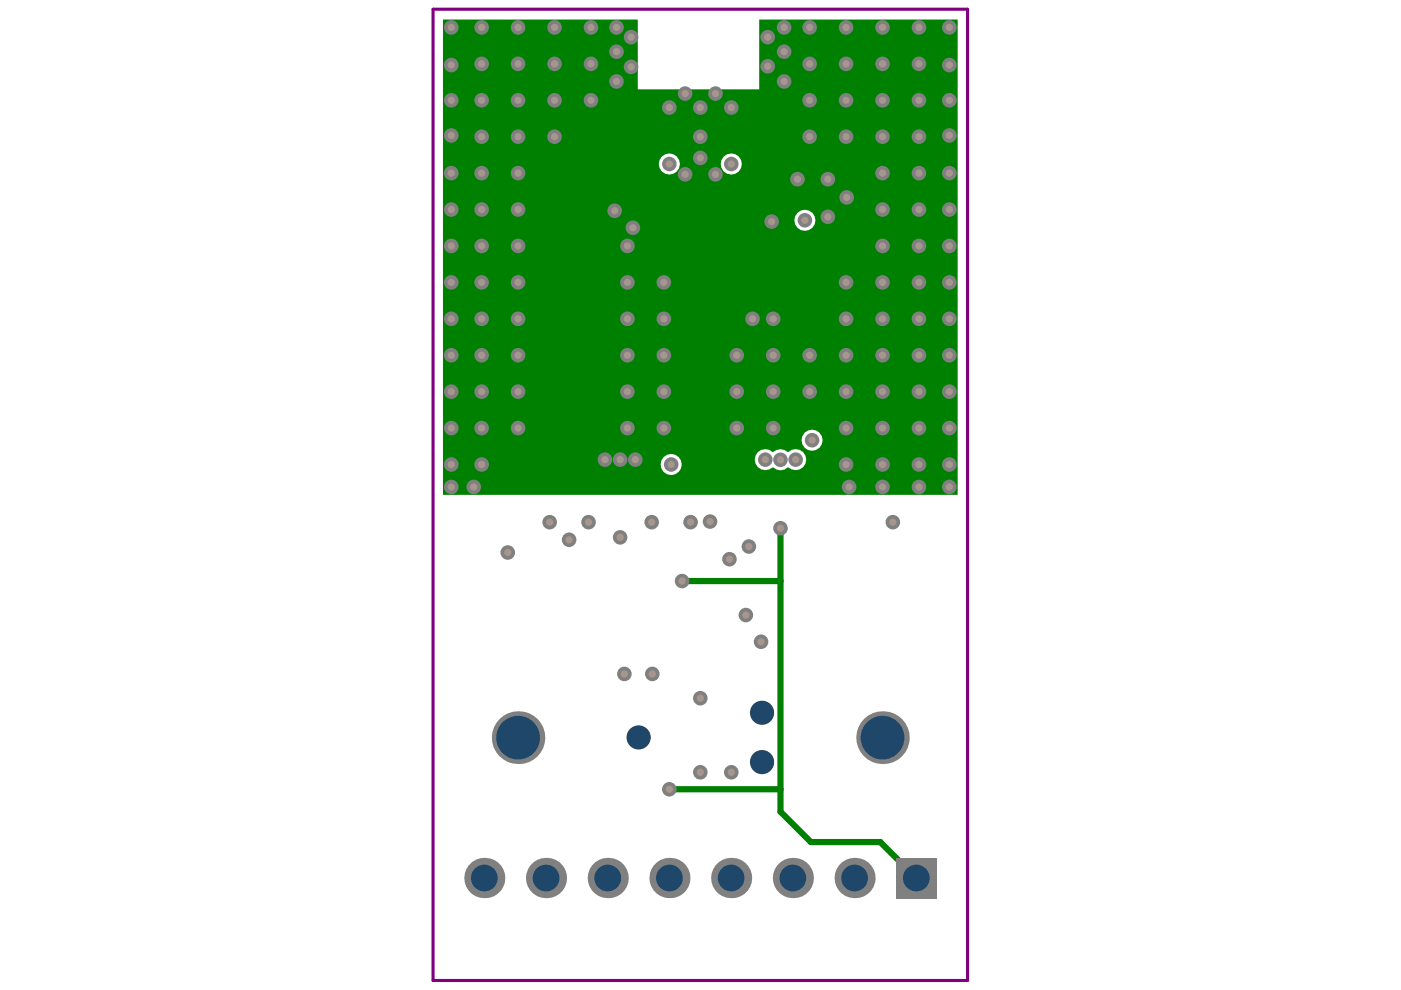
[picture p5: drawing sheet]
<svg xmlns="http://www.w3.org/2000/svg" width="297mm" height="210mm" viewBox="0 0 297 210" stroke-linecap="round" stroke-linejoin="round" font-family="sans-serif">
<path d="M93.9 4.1h41.3v14.8h25.8v-14.8h42v100.8h-109.1zM152.8 34.8a2.25 2.25 0 0 0 4.5 0 2.25 2.25 0 0 0-4.5 0zM139.7 34.8a2.25 2.25 0 0 0 4.5 0 2.25 2.25 0 0 0-4.5 0zM168.4 46.7a2.25 2.25 0 0 0 4.5 0 2.25 2.25 0 0 0-4.5 0zM169.9 93.3a2.25 2.25 0 0 0 4.5 0 2.25 2.25 0 0 0-4.5 0zM160.7 95.9a2.27 2.27 0 0 0 0 3.2 2.27 2.27 0 0 0 3.2 0 2.24 2.24 0 0 0 3.2 0 2.25 2.25 0 0 0 3.1 0 2.25 2.25 0 0 0 .1-3.2 2.25 2.25 0 0 0-3.2 0 2.44 2.44 0 0 0-3.3 0 2.24 2.24 0 0 0-3.1 0zM140.1 98.5a2.24 2.24 0 0 0 4.4 0 2.24 2.24 0 0 0-4.4 0z" fill="#008000"/>
<path d="M165.5 112v60.1l6.4 6.4h14.8l7.6 7.7M144.6 123.2h20.9M141.9 167.3h23.6" fill="none" stroke="#008000" stroke-width="1.3"/>
<circle cx="158.8" cy="115.9" r="1.55" fill="#808080"/>
<circle cx="158.8" cy="115.9" r=".77" fill="#a6968d"/>
<circle cx="150.5" cy="110.6" r="1.55" fill="#808080"/>
<circle cx="150.5" cy="110.6" r=".77" fill="#a6968d"/>
<circle cx="158.1" cy="130.4" r="1.55" fill="#808080"/>
<circle cx="158.1" cy="130.4" r=".77" fill="#a6968d"/>
<circle cx="161.4" cy="136.1" r="1.55" fill="#808080"/>
<circle cx="161.4" cy="136.1" r=".77" fill="#a6968d"/>
<circle cx="120.7" cy="114.4" r="1.55" fill="#808080"/>
<circle cx="120.7" cy="114.4" r=".77" fill="#a6968d"/>
<circle cx="124.8" cy="110.7" r="1.55" fill="#808080"/>
<circle cx="124.8" cy="110.7" r=".77" fill="#a6968d"/>
<circle cx="131.5" cy="113.9" r="1.55" fill="#808080"/>
<circle cx="131.5" cy="113.9" r=".77" fill="#a6968d"/>
<circle cx="144.6" cy="123.2" r="1.55" fill="#808080"/>
<circle cx="144.6" cy="123.2" r=".77" fill="#a6968d"/>
<circle cx="194.8" cy="5.8" r="1.55" fill="#808080"/>
<circle cx="194.8" cy="5.8" r=".77" fill="#a6968d"/>
<circle cx="194.8" cy="13.5" r="1.55" fill="#808080"/>
<circle cx="194.8" cy="13.5" r=".77" fill="#a6968d"/>
<circle cx="194.8" cy="21.3" r="1.55" fill="#808080"/>
<circle cx="194.8" cy="21.3" r=".77" fill="#a6968d"/>
<circle cx="194.8" cy="29" r="1.55" fill="#808080"/>
<circle cx="194.8" cy="29" r=".77" fill="#a6968d"/>
<circle cx="194.8" cy="36.7" r="1.55" fill="#808080"/>
<circle cx="194.8" cy="36.7" r=".77" fill="#a6968d"/>
<circle cx="194.8" cy="44.4" r="1.55" fill="#808080"/>
<circle cx="194.8" cy="44.4" r=".77" fill="#a6968d"/>
<circle cx="194.8" cy="52.1" r="1.55" fill="#808080"/>
<circle cx="194.8" cy="52.2" r=".77" fill="#a6968d"/>
<circle cx="194.8" cy="59.9" r="1.55" fill="#808080"/>
<circle cx="194.8" cy="59.9" r=".77" fill="#a6968d"/>
<circle cx="194.8" cy="67.6" r="1.55" fill="#808080"/>
<circle cx="194.8" cy="67.6" r=".77" fill="#a6968d"/>
<circle cx="194.8" cy="75.3" r="1.55" fill="#808080"/>
<circle cx="194.8" cy="75.3" r=".77" fill="#a6968d"/>
<circle cx="194.8" cy="83" r="1.55" fill="#808080"/>
<circle cx="194.8" cy="83" r=".77" fill="#a6968d"/>
<circle cx="194.8" cy="90.8" r="1.55" fill="#808080"/>
<circle cx="194.8" cy="90.8" r=".77" fill="#a6968d"/>
<circle cx="187.1" cy="5.8" r="1.55" fill="#808080"/>
<circle cx="187.1" cy="5.8" r=".77" fill="#a6968d"/>
<circle cx="187.1" cy="13.5" r="1.55" fill="#808080"/>
<circle cx="187.1" cy="13.5" r=".77" fill="#a6968d"/>
<circle cx="187.1" cy="21.3" r="1.55" fill="#808080"/>
<circle cx="187.1" cy="21.3" r=".77" fill="#a6968d"/>
<circle cx="187.1" cy="29" r="1.55" fill="#808080"/>
<circle cx="187.1" cy="29" r=".77" fill="#a6968d"/>
<circle cx="187.1" cy="36.7" r="1.55" fill="#808080"/>
<circle cx="187.1" cy="36.7" r=".77" fill="#a6968d"/>
<circle cx="187.1" cy="44.4" r="1.55" fill="#808080"/>
<circle cx="187.1" cy="44.4" r=".77" fill="#a6968d"/>
<circle cx="187.1" cy="52.1" r="1.55" fill="#808080"/>
<circle cx="187.1" cy="52.2" r=".77" fill="#a6968d"/>
<circle cx="187.1" cy="59.9" r="1.55" fill="#808080"/>
<circle cx="187.1" cy="59.9" r=".77" fill="#a6968d"/>
<circle cx="187.1" cy="67.6" r="1.55" fill="#808080"/>
<circle cx="187.1" cy="67.6" r=".77" fill="#a6968d"/>
<circle cx="187.1" cy="75.3" r="1.55" fill="#808080"/>
<circle cx="187.1" cy="75.3" r=".77" fill="#a6968d"/>
<circle cx="187.1" cy="83" r="1.55" fill="#808080"/>
<circle cx="187.1" cy="83" r=".77" fill="#a6968d"/>
<circle cx="187.1" cy="90.8" r="1.55" fill="#808080"/>
<circle cx="187.1" cy="90.8" r=".77" fill="#a6968d"/>
<circle cx="179.4" cy="5.8" r="1.55" fill="#808080"/>
<circle cx="179.4" cy="5.8" r=".77" fill="#a6968d"/>
<circle cx="179.4" cy="13.5" r="1.55" fill="#808080"/>
<circle cx="179.4" cy="13.5" r=".77" fill="#a6968d"/>
<circle cx="179.4" cy="21.3" r="1.55" fill="#808080"/>
<circle cx="179.4" cy="21.3" r=".77" fill="#a6968d"/>
<circle cx="179.4" cy="29" r="1.55" fill="#808080"/>
<circle cx="179.4" cy="29" r=".77" fill="#a6968d"/>
<circle cx="179.4" cy="59.9" r="1.55" fill="#808080"/>
<circle cx="179.4" cy="59.9" r=".77" fill="#a6968d"/>
<circle cx="179.4" cy="67.6" r="1.55" fill="#808080"/>
<circle cx="179.4" cy="67.6" r=".77" fill="#a6968d"/>
<circle cx="179.4" cy="75.3" r="1.55" fill="#808080"/>
<circle cx="179.4" cy="75.3" r=".77" fill="#a6968d"/>
<circle cx="179.4" cy="83" r="1.55" fill="#808080"/>
<circle cx="179.4" cy="83" r=".77" fill="#a6968d"/>
<circle cx="179.4" cy="90.8" r="1.55" fill="#808080"/>
<circle cx="179.4" cy="90.8" r=".77" fill="#a6968d"/>
<circle cx="171.7" cy="5.8" r="1.55" fill="#808080"/>
<circle cx="171.7" cy="5.8" r=".77" fill="#a6968d"/>
<circle cx="171.7" cy="13.5" r="1.55" fill="#808080"/>
<circle cx="171.7" cy="13.5" r=".77" fill="#a6968d"/>
<circle cx="171.7" cy="21.3" r="1.55" fill="#808080"/>
<circle cx="171.7" cy="21.3" r=".77" fill="#a6968d"/>
<circle cx="171.7" cy="29" r="1.55" fill="#808080"/>
<circle cx="171.7" cy="29" r=".77" fill="#a6968d"/>
<circle cx="171.7" cy="75.3" r="1.55" fill="#808080"/>
<circle cx="171.7" cy="75.3" r=".77" fill="#a6968d"/>
<circle cx="171.7" cy="83" r="1.55" fill="#808080"/>
<circle cx="171.7" cy="83" r=".77" fill="#a6968d"/>
<circle cx="163.9" cy="67.6" r="1.55" fill="#808080"/>
<circle cx="163.9" cy="67.6" r=".77" fill="#a6968d"/>
<circle cx="163.9" cy="75.3" r="1.55" fill="#808080"/>
<circle cx="163.9" cy="75.3" r=".77" fill="#a6968d"/>
<circle cx="163.9" cy="83" r="1.55" fill="#808080"/>
<circle cx="163.9" cy="83" r=".77" fill="#a6968d"/>
<circle cx="163.9" cy="90.8" r="1.55" fill="#808080"/>
<circle cx="163.9" cy="90.8" r=".77" fill="#a6968d"/>
<circle cx="156.2" cy="75.3" r="1.55" fill="#808080"/>
<circle cx="156.2" cy="75.3" r=".77" fill="#a6968d"/>
<circle cx="156.2" cy="83" r="1.55" fill="#808080"/>
<circle cx="156.2" cy="83" r=".77" fill="#a6968d"/>
<circle cx="156.2" cy="90.8" r="1.55" fill="#808080"/>
<circle cx="156.2" cy="90.8" r=".77" fill="#a6968d"/>
<circle cx="148.5" cy="29" r="1.55" fill="#808080"/>
<circle cx="148.5" cy="29" r=".77" fill="#a6968d"/>
<circle cx="140.8" cy="59.9" r="1.55" fill="#808080"/>
<circle cx="140.8" cy="59.9" r=".77" fill="#a6968d"/>
<circle cx="140.8" cy="67.6" r="1.55" fill="#808080"/>
<circle cx="140.8" cy="67.6" r=".77" fill="#a6968d"/>
<circle cx="140.8" cy="75.3" r="1.55" fill="#808080"/>
<circle cx="140.8" cy="75.3" r=".77" fill="#a6968d"/>
<circle cx="140.8" cy="83" r="1.55" fill="#808080"/>
<circle cx="140.8" cy="83" r=".77" fill="#a6968d"/>
<circle cx="140.8" cy="90.8" r="1.55" fill="#808080"/>
<circle cx="140.8" cy="90.8" r=".77" fill="#a6968d"/>
<circle cx="133" cy="52.1" r="1.55" fill="#808080"/>
<circle cx="133" cy="52.2" r=".77" fill="#a6968d"/>
<circle cx="133" cy="59.9" r="1.55" fill="#808080"/>
<circle cx="133" cy="59.9" r=".77" fill="#a6968d"/>
<circle cx="133" cy="67.6" r="1.55" fill="#808080"/>
<circle cx="133" cy="67.6" r=".77" fill="#a6968d"/>
<circle cx="133" cy="75.3" r="1.55" fill="#808080"/>
<circle cx="133" cy="75.3" r=".77" fill="#a6968d"/>
<circle cx="133" cy="83" r="1.55" fill="#808080"/>
<circle cx="133" cy="83" r=".77" fill="#a6968d"/>
<circle cx="133" cy="90.8" r="1.55" fill="#808080"/>
<circle cx="133" cy="90.8" r=".77" fill="#a6968d"/>
<circle cx="125.3" cy="5.8" r="1.55" fill="#808080"/>
<circle cx="125.3" cy="5.8" r=".77" fill="#a6968d"/>
<circle cx="125.3" cy="13.5" r="1.55" fill="#808080"/>
<circle cx="125.3" cy="13.5" r=".77" fill="#a6968d"/>
<circle cx="125.3" cy="21.3" r="1.55" fill="#808080"/>
<circle cx="125.3" cy="21.3" r=".77" fill="#a6968d"/>
<circle cx="117.6" cy="5.8" r="1.55" fill="#808080"/>
<circle cx="117.6" cy="5.8" r=".77" fill="#a6968d"/>
<circle cx="117.6" cy="13.5" r="1.55" fill="#808080"/>
<circle cx="117.6" cy="13.5" r=".77" fill="#a6968d"/>
<circle cx="117.6" cy="21.3" r="1.55" fill="#808080"/>
<circle cx="117.6" cy="21.3" r=".77" fill="#a6968d"/>
<circle cx="117.6" cy="29" r="1.55" fill="#808080"/>
<circle cx="117.6" cy="29" r=".77" fill="#a6968d"/>
<circle cx="109.8" cy="5.8" r="1.55" fill="#808080"/>
<circle cx="109.8" cy="5.8" r=".77" fill="#a6968d"/>
<circle cx="109.8" cy="13.5" r="1.55" fill="#808080"/>
<circle cx="109.8" cy="13.5" r=".77" fill="#a6968d"/>
<circle cx="109.8" cy="21.3" r="1.55" fill="#808080"/>
<circle cx="109.8" cy="21.3" r=".77" fill="#a6968d"/>
<circle cx="109.8" cy="29" r="1.55" fill="#808080"/>
<circle cx="109.8" cy="29" r=".77" fill="#a6968d"/>
<circle cx="109.8" cy="36.7" r="1.55" fill="#808080"/>
<circle cx="109.8" cy="36.7" r=".77" fill="#a6968d"/>
<circle cx="109.8" cy="44.4" r="1.55" fill="#808080"/>
<circle cx="109.8" cy="44.4" r=".77" fill="#a6968d"/>
<circle cx="109.8" cy="52.1" r="1.55" fill="#808080"/>
<circle cx="109.8" cy="52.2" r=".77" fill="#a6968d"/>
<circle cx="109.8" cy="59.9" r="1.55" fill="#808080"/>
<circle cx="109.8" cy="59.9" r=".77" fill="#a6968d"/>
<circle cx="109.8" cy="67.6" r="1.55" fill="#808080"/>
<circle cx="109.8" cy="67.6" r=".77" fill="#a6968d"/>
<circle cx="109.8" cy="75.3" r="1.55" fill="#808080"/>
<circle cx="109.8" cy="75.3" r=".77" fill="#a6968d"/>
<circle cx="109.8" cy="83" r="1.55" fill="#808080"/>
<circle cx="109.8" cy="83" r=".77" fill="#a6968d"/>
<circle cx="109.8" cy="90.8" r="1.55" fill="#808080"/>
<circle cx="109.8" cy="90.8" r=".77" fill="#a6968d"/>
<circle cx="102.1" cy="5.8" r="1.55" fill="#808080"/>
<circle cx="102.1" cy="5.8" r=".77" fill="#a6968d"/>
<circle cx="102.1" cy="13.5" r="1.55" fill="#808080"/>
<circle cx="102.1" cy="13.5" r=".77" fill="#a6968d"/>
<circle cx="102.1" cy="21.3" r="1.55" fill="#808080"/>
<circle cx="102.1" cy="21.3" r=".77" fill="#a6968d"/>
<circle cx="102.1" cy="29" r="1.55" fill="#808080"/>
<circle cx="102.1" cy="29" r=".77" fill="#a6968d"/>
<circle cx="102.1" cy="36.7" r="1.55" fill="#808080"/>
<circle cx="102.1" cy="36.7" r=".77" fill="#a6968d"/>
<circle cx="102.1" cy="44.4" r="1.55" fill="#808080"/>
<circle cx="102.1" cy="44.4" r=".77" fill="#a6968d"/>
<circle cx="102.1" cy="52.1" r="1.55" fill="#808080"/>
<circle cx="102.1" cy="52.2" r=".77" fill="#a6968d"/>
<circle cx="102.1" cy="59.9" r="1.55" fill="#808080"/>
<circle cx="102.1" cy="59.9" r=".77" fill="#a6968d"/>
<circle cx="102.1" cy="67.6" r="1.55" fill="#808080"/>
<circle cx="102.1" cy="67.6" r=".77" fill="#a6968d"/>
<circle cx="102.1" cy="75.3" r="1.55" fill="#808080"/>
<circle cx="102.1" cy="75.3" r=".77" fill="#a6968d"/>
<circle cx="102.1" cy="83" r="1.55" fill="#808080"/>
<circle cx="102.1" cy="83" r=".77" fill="#a6968d"/>
<circle cx="102.1" cy="90.8" r="1.55" fill="#808080"/>
<circle cx="102.1" cy="90.8" r=".77" fill="#a6968d"/>
<circle cx="163.6" cy="47" r="1.55" fill="#808080"/>
<circle cx="163.6" cy="47" r=".77" fill="#a6968d"/>
<circle cx="151.7" cy="37" r="1.55" fill="#808080"/>
<circle cx="151.7" cy="37" r=".77" fill="#a6968d"/>
<circle cx="159.6" cy="67.6" r="1.55" fill="#808080"/>
<circle cx="159.6" cy="67.6" r=".77" fill="#a6968d"/>
<circle cx="175.5" cy="46" r="1.55" fill="#808080"/>
<circle cx="175.5" cy="46" r=".77" fill="#a6968d"/>
<circle cx="179.5" cy="41.9" r="1.55" fill="#808080"/>
<circle cx="179.5" cy="41.9" r=".77" fill="#a6968d"/>
<circle cx="175.5" cy="38" r="1.55" fill="#808080"/>
<circle cx="175.5" cy="38" r=".77" fill="#a6968d"/>
<circle cx="169.1" cy="38" r="1.55" fill="#808080"/>
<circle cx="169.1" cy="38" r=".77" fill="#a6968d"/>
<circle cx="180" cy="103.2" r="1.55" fill="#808080"/>
<circle cx="180" cy="103.2" r=".77" fill="#a6968d"/>
<circle cx="187.1" cy="103.2" r="1.55" fill="#808080"/>
<circle cx="187.1" cy="103.2" r=".77" fill="#a6968d"/>
<circle cx="194.8" cy="103.2" r="1.55" fill="#808080"/>
<circle cx="194.8" cy="103.2" r=".77" fill="#a6968d"/>
<circle cx="201.3" cy="103.2" r="1.55" fill="#808080"/>
<circle cx="201.3" cy="103.2" r=".77" fill="#a6968d"/>
<circle cx="201.3" cy="98.5" r="1.55" fill="#808080"/>
<circle cx="201.3" cy="98.5" r=".77" fill="#a6968d"/>
<circle cx="194.8" cy="98.5" r="1.55" fill="#808080"/>
<circle cx="194.8" cy="98.5" r=".77" fill="#a6968d"/>
<circle cx="187.1" cy="98.5" r="1.55" fill="#808080"/>
<circle cx="187.1" cy="98.5" r=".77" fill="#a6968d"/>
<circle cx="179.4" cy="98.5" r="1.55" fill="#808080"/>
<circle cx="179.4" cy="98.5" r=".77" fill="#a6968d"/>
<circle cx="102.1" cy="98.5" r="1.55" fill="#808080"/>
<circle cx="102.1" cy="98.5" r=".77" fill="#a6968d"/>
<circle cx="100.4" cy="103.2" r="1.55" fill="#808080"/>
<circle cx="100.4" cy="103.2" r=".77" fill="#a6968d"/>
<circle cx="95.7" cy="103.2" r="1.55" fill="#808080"/>
<circle cx="95.7" cy="103.2" r=".77" fill="#a6968d"/>
<circle cx="95.7" cy="98.5" r="1.55" fill="#808080"/>
<circle cx="95.7" cy="98.5" r=".77" fill="#a6968d"/>
<circle cx="95.7" cy="5.8" r="1.55" fill="#808080"/>
<circle cx="95.7" cy="5.8" r=".77" fill="#a6968d"/>
<circle cx="95.7" cy="13.8" r="1.55" fill="#808080"/>
<circle cx="95.7" cy="13.8" r=".77" fill="#a6968d"/>
<circle cx="95.7" cy="21.3" r="1.55" fill="#808080"/>
<circle cx="95.7" cy="21.3" r=".77" fill="#a6968d"/>
<circle cx="95.7" cy="28.7" r="1.55" fill="#808080"/>
<circle cx="95.7" cy="28.7" r=".77" fill="#a6968d"/>
<circle cx="95.7" cy="36.7" r="1.55" fill="#808080"/>
<circle cx="95.7" cy="36.7" r=".77" fill="#a6968d"/>
<circle cx="95.7" cy="44.4" r="1.55" fill="#808080"/>
<circle cx="95.7" cy="44.4" r=".77" fill="#a6968d"/>
<circle cx="95.7" cy="52.1" r="1.55" fill="#808080"/>
<circle cx="95.7" cy="52.2" r=".77" fill="#a6968d"/>
<circle cx="95.7" cy="59.9" r="1.55" fill="#808080"/>
<circle cx="95.7" cy="59.9" r=".77" fill="#a6968d"/>
<circle cx="95.7" cy="67.6" r="1.55" fill="#808080"/>
<circle cx="95.7" cy="67.6" r=".77" fill="#a6968d"/>
<circle cx="95.7" cy="75.3" r="1.55" fill="#808080"/>
<circle cx="95.7" cy="75.3" r=".77" fill="#a6968d"/>
<circle cx="95.7" cy="83" r="1.55" fill="#808080"/>
<circle cx="95.7" cy="83" r=".77" fill="#a6968d"/>
<circle cx="95.7" cy="90.8" r="1.55" fill="#808080"/>
<circle cx="95.7" cy="90.8" r=".77" fill="#a6968d"/>
<circle cx="155" cy="163.7" r="1.55" fill="#808080"/>
<circle cx="155" cy="163.7" r=".77" fill="#a6968d"/>
<circle cx="141.9" cy="167.3" r="1.55" fill="#808080"/>
<circle cx="141.9" cy="167.3" r=".77" fill="#a6968d"/>
<circle cx="165.5" cy="112" r="1.55" fill="#808080"/>
<circle cx="165.5" cy="112" r=".77" fill="#a6968d"/>
<circle cx="138.3" cy="142.9" r="1.55" fill="#808080"/>
<circle cx="138.3" cy="142.9" r=".77" fill="#a6968d"/>
<circle cx="132.4" cy="142.9" r="1.55" fill="#808080"/>
<circle cx="132.4" cy="142.9" r=".77" fill="#a6968d"/>
<circle cx="170.7" cy="46.7" r="1.55" fill="#808080"/>
<circle cx="170.7" cy="46.7" r=".77" fill="#a6968d"/>
<circle cx="172.2" cy="93.3" r="1.55" fill="#808080"/>
<circle cx="172.2" cy="93.3" r=".77" fill="#a6968d"/>
<circle cx="154.7" cy="118.6" r="1.55" fill="#808080"/>
<circle cx="154.7" cy="118.6" r=".77" fill="#a6968d"/>
<circle cx="146.4" cy="110.7" r="1.55" fill="#808080"/>
<circle cx="146.4" cy="110.7" r=".77" fill="#a6968d"/>
<circle cx="107.7" cy="117.1" r="1.55" fill="#808080"/>
<circle cx="107.7" cy="117.1" r=".77" fill="#a6968d"/>
<circle cx="138.2" cy="110.7" r="1.55" fill="#808080"/>
<circle cx="138.2" cy="110.7" r=".77" fill="#a6968d"/>
<circle cx="148.5" cy="148" r="1.55" fill="#808080"/>
<circle cx="148.5" cy="148" r=".77" fill="#a6968d"/>
<circle cx="148.5" cy="163.7" r="1.55" fill="#808080"/>
<circle cx="148.5" cy="163.7" r=".77" fill="#a6968d"/>
<circle cx="116.5" cy="110.7" r="1.55" fill="#808080"/>
<circle cx="116.5" cy="110.7" r=".77" fill="#a6968d"/>
<circle cx="189.3" cy="110.7" r="1.55" fill="#808080"/>
<circle cx="189.3" cy="110.7" r=".77" fill="#a6968d"/>
<circle cx="155" cy="34.8" r="1.55" fill="#808080"/>
<circle cx="155" cy="34.8" r=".77" fill="#a6968d"/>
<circle cx="141.9" cy="34.8" r="1.55" fill="#808080"/>
<circle cx="141.9" cy="34.8" r=".77" fill="#a6968d"/>
<circle cx="142.3" cy="98.5" r="1.55" fill="#808080"/>
<circle cx="142.3" cy="98.5" r=".77" fill="#a6968d"/>
<circle cx="128.3" cy="97.5" r="1.55" fill="#808080"/>
<circle cx="128.3" cy="97.5" r=".77" fill="#a6968d"/>
<circle cx="134.7" cy="97.5" r="1.55" fill="#808080"/>
<circle cx="134.7" cy="97.5" r=".77" fill="#a6968d"/>
<circle cx="131.5" cy="97.5" r="1.55" fill="#808080"/>
<circle cx="131.5" cy="97.5" r=".77" fill="#a6968d"/>
<circle cx="162.3" cy="97.5" r="1.55" fill="#808080"/>
<circle cx="162.3" cy="97.5" r=".77" fill="#a6968d"/>
<circle cx="168.7" cy="97.5" r="1.55" fill="#808080"/>
<circle cx="168.7" cy="97.5" r=".77" fill="#a6968d"/>
<circle cx="165.5" cy="97.5" r="1.55" fill="#808080"/>
<circle cx="165.5" cy="97.5" r=".77" fill="#a6968d"/>
<circle cx="133.8" cy="14.2" r="1.55" fill="#808080"/>
<circle cx="133.8" cy="14.2" r=".77" fill="#a6968d"/>
<circle cx="133.8" cy="7.9" r="1.55" fill="#808080"/>
<circle cx="133.8" cy="7.9" r=".77" fill="#a6968d"/>
<circle cx="162.8" cy="7.9" r="1.55" fill="#808080"/>
<circle cx="162.8" cy="7.9" r=".77" fill="#a6968d"/>
<circle cx="162.8" cy="14.1" r="1.55" fill="#808080"/>
<circle cx="162.8" cy="14.1" r=".77" fill="#a6968d"/>
<circle cx="151.7" cy="19.8" r="1.55" fill="#808080"/>
<circle cx="151.7" cy="19.8" r=".77" fill="#a6968d"/>
<circle cx="145.3" cy="19.8" r="1.55" fill="#808080"/>
<circle cx="145.3" cy="19.8" r=".77" fill="#a6968d"/>
<circle cx="145.3" cy="37" r="1.55" fill="#808080"/>
<circle cx="145.3" cy="37" r=".77" fill="#a6968d"/>
<circle cx="134.2" cy="48.3" r="1.55" fill="#808080"/>
<circle cx="134.2" cy="48.3" r=".77" fill="#a6968d"/>
<circle cx="148.5" cy="33.5" r="1.55" fill="#808080"/>
<circle cx="148.5" cy="33.5" r=".77" fill="#a6968d"/>
<circle cx="155" cy="22.8" r="1.55" fill="#808080"/>
<circle cx="155" cy="22.8" r=".77" fill="#a6968d"/>
<circle cx="148.5" cy="22.8" r="1.55" fill="#808080"/>
<circle cx="148.5" cy="22.8" r=".77" fill="#a6968d"/>
<circle cx="141.9" cy="22.8" r="1.55" fill="#808080"/>
<circle cx="141.9" cy="22.8" r=".77" fill="#a6968d"/>
<circle cx="166.3" cy="17.3" r="1.55" fill="#808080"/>
<circle cx="166.3" cy="17.3" r=".77" fill="#a6968d"/>
<circle cx="166.3" cy="11" r="1.55" fill="#808080"/>
<circle cx="166.3" cy="11" r=".77" fill="#a6968d"/>
<circle cx="166.3" cy="5.8" r="1.55" fill="#808080"/>
<circle cx="166.3" cy="5.8" r=".77" fill="#a6968d"/>
<circle cx="130.7" cy="17.3" r="1.55" fill="#808080"/>
<circle cx="130.7" cy="17.3" r=".77" fill="#a6968d"/>
<circle cx="130.7" cy="11" r="1.55" fill="#808080"/>
<circle cx="130.7" cy="11" r=".77" fill="#a6968d"/>
<circle cx="130.7" cy="5.8" r="1.55" fill="#808080"/>
<circle cx="130.7" cy="5.8" r=".77" fill="#a6968d"/>
<circle cx="130.3" cy="44.7" r="1.55" fill="#808080"/>
<circle cx="130.3" cy="44.7" r=".77" fill="#a6968d"/>
<circle cx="201.3" cy="90.8" r="1.55" fill="#808080"/>
<circle cx="201.3" cy="90.8" r=".77" fill="#a6968d"/>
<circle cx="201.3" cy="83" r="1.55" fill="#808080"/>
<circle cx="201.3" cy="83" r=".77" fill="#a6968d"/>
<circle cx="201.3" cy="75.3" r="1.55" fill="#808080"/>
<circle cx="201.3" cy="75.3" r=".77" fill="#a6968d"/>
<circle cx="201.3" cy="67.6" r="1.55" fill="#808080"/>
<circle cx="201.3" cy="67.6" r=".77" fill="#a6968d"/>
<circle cx="201.3" cy="59.9" r="1.55" fill="#808080"/>
<circle cx="201.3" cy="59.9" r=".77" fill="#a6968d"/>
<circle cx="201.3" cy="52.1" r="1.55" fill="#808080"/>
<circle cx="201.3" cy="52.2" r=".77" fill="#a6968d"/>
<circle cx="201.3" cy="44.4" r="1.55" fill="#808080"/>
<circle cx="201.3" cy="44.4" r=".77" fill="#a6968d"/>
<circle cx="201.3" cy="36.7" r="1.55" fill="#808080"/>
<circle cx="201.3" cy="36.7" r=".77" fill="#a6968d"/>
<circle cx="201.3" cy="28.7" r="1.55" fill="#808080"/>
<circle cx="201.3" cy="28.7" r=".77" fill="#a6968d"/>
<circle cx="201.3" cy="21.3" r="1.55" fill="#808080"/>
<circle cx="201.3" cy="21.3" r=".77" fill="#a6968d"/>
<circle cx="201.3" cy="13.8" r="1.55" fill="#808080"/>
<circle cx="201.3" cy="13.8" r=".77" fill="#a6968d"/>
<circle cx="201.3" cy="5.8" r="1.55" fill="#808080"/>
<circle cx="201.3" cy="5.8" r=".77" fill="#a6968d"/>
<circle cx="135.4" cy="156.4" r="2.33" fill="#808080"/>
<circle cx="135.4" cy="156.4" r="2.56" fill="#1f4769"/>
<circle cx="161.6" cy="151.1" r="2.33" fill="#808080"/>
<circle cx="161.6" cy="151.1" r="2.56" fill="#1f4769"/>
<circle cx="161.6" cy="161.6" r="2.33" fill="#808080"/>
<circle cx="161.6" cy="161.6" r="2.56" fill="#1f4769"/>
<circle cx="187.1" cy="156.4" r="5.6" fill="#808080"/>
<circle cx="187.1" cy="156.4" r="4.6" fill="#1f4769"/>
<circle cx="115.8" cy="186.2" r="4.3" fill="#808080"/>
<circle cx="115.8" cy="186.2" r="2.83" fill="#1f4769"/>
<circle cx="168.1" cy="186.2" r="4.3" fill="#808080"/>
<circle cx="168.1" cy="186.2" r="2.83" fill="#1f4769"/>
<path d="M190 181.9h8.5v8.5h-8.5z" fill-rule="evenodd" fill="#808080"/>
<circle cx="194.3" cy="186.2" r="2.83" fill="#1f4769"/>
<circle cx="181.2" cy="186.2" r="4.3" fill="#808080"/>
<circle cx="181.2" cy="186.2" r="2.83" fill="#1f4769"/>
<circle cx="155" cy="186.2" r="4.3" fill="#808080"/>
<circle cx="155" cy="186.2" r="2.83" fill="#1f4769"/>
<circle cx="141.9" cy="186.2" r="4.3" fill="#808080"/>
<circle cx="141.9" cy="186.2" r="2.83" fill="#1f4769"/>
<circle cx="128.9" cy="186.2" r="4.3" fill="#808080"/>
<circle cx="128.9" cy="186.2" r="2.83" fill="#1f4769"/>
<circle cx="109.8" cy="156.4" r="5.6" fill="#808080"/>
<circle cx="109.8" cy="156.4" r="4.6" fill="#1f4769"/>
<circle cx="102.7" cy="186.2" r="4.3" fill="#808080"/>
<circle cx="102.7" cy="186.2" r="2.83" fill="#1f4769"/>
<path d="M91.8 2h113.3v205.9h-113.3z" fill="none" stroke="#800080" stroke-width=".66"/>
</svg>
